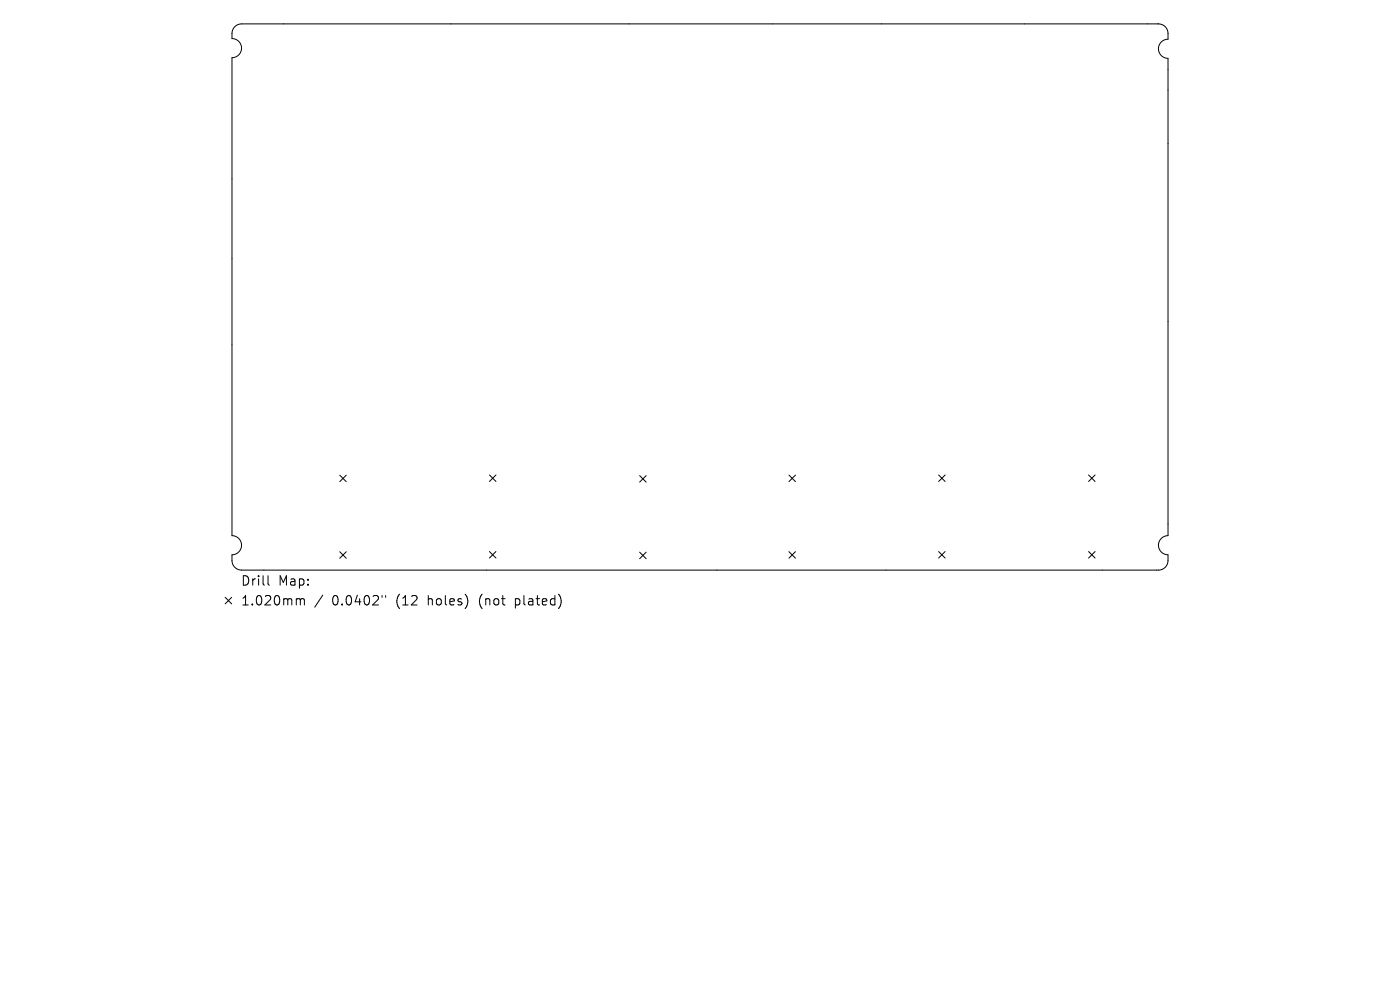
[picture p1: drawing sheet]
<svg xmlns="http://www.w3.org/2000/svg" width="297mm" height="210mm" viewBox="0 0 297 210" stroke-linecap="round" stroke-linejoin="round" font-family="sans-serif">
<defs><g id="words">
<g font-size="2.8">
<text x="51.1" y="124.5">Drill</text>
<text x="59.1" y="124.5">Map:</text>
<text x="51.1" y="128.7">1.020mm</text>
<text x="70.4" y="128.7">0.0402&quot;</text>
<text x="84" y="128.7">(12</text>
<text x="90.8" y="128.7">holes)</text>
<text x="101.7" y="128.7">(not</text>
<text x="109.5" y="128.7">plated)</text>
</g>
</g></defs>
<g fill="none" stroke="#000" stroke-width=".21">
<path d="M49.9 5.6l.5-.4 .8-.1h194.6a2.03 2.03 0 0 1 2 2v1.2a2.03 2.03 0 0 0-2 2 2.03 2.03 0 0 0 2 2.1v101.2a2.03 2.03 0 0 0-2 2.1 2.03 2.03 0 0 0 2 2 3.2 3.2 0 0 1-.4 2.5l-.8 .6-.8 .1h-194.6a2.03 2.03 0 0 1-2-2v-1.2a2.03 2.03 0 0 0 2-2 2.03 2.03 0 0 0-2-2.1v-101.4a2.03 2.03 0 0 0 2-2 2.03 2.03 0 0 0-2-2 2.7 2.7 0 0 1 .7-2.6zM72.1 100.8l1.4 1.4M72.1 117l1.4 1.4M73.5 100.8l-1.4 1.4M73.5 117l-1.4 1.4M103.8 100.8l1.4 1.3M103.8 117l1.4 1.4M105.2 100.8l-1.4 1.3M105.2 117l-1.4 1.4M135.7 100.9l1.4 1.4M135.7 117.1l1.4 1.4M137.1 100.9l-1.4 1.4"/>
<path d="M137.1 117.1l-1.4 1.4M167.4 100.8l1.4 1.4M167.4 117l1.4 1.4M168.8 100.8l-1.4 1.4M168.8 117l-1.4 1.4M199.1 100.8l1.4 1.3M199.1 117l1.4 1.4M200.5 100.8l-1.4 1.3M200.5 117l-1.4 1.4M230.9 100.8l1.4 1.3M230.9 117l1.4 1.4M232.3 100.8l-1.4 1.3"/>
<path d="M232.3 117l-1.4 1.4M47.8 126.7l1.3 1.4M49.1 126.7l-1.3 1.4M56.9 122.1v1.7l.2 .3M63.4 127l.3 .3M63.7 127.3v1M63.7 127.3l.3-.3 .5 .1 .1 1.2M68.5 126.2l-1.7 2.6M81.1 126.3v.4M81.8 126.3v.4M99.1 126.9v1.3M118.6 126.1a2.35 2.35 0 0 1 0 2.9"/>
</g>
<use href="#words"/>
</svg>
